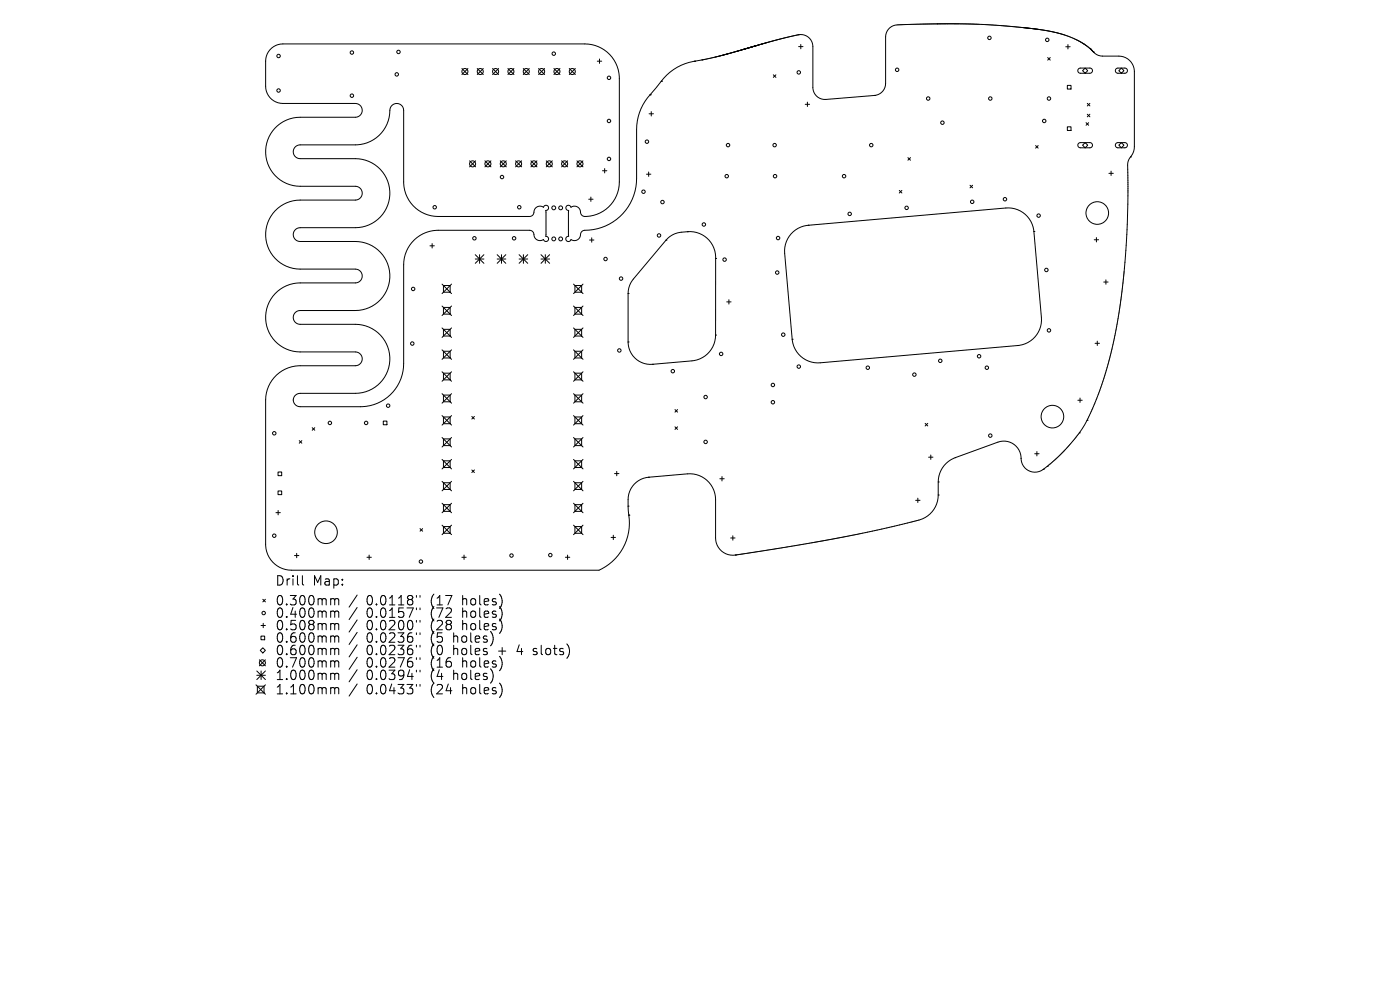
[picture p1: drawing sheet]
<svg xmlns="http://www.w3.org/2000/svg" width="297mm" height="210mm" viewBox="0 0 297 210" stroke-linecap="round" stroke-linejoin="round" font-family="sans-serif">
<defs><g id="words">
<g font-size="2.8">
<text x="58.3" y="124.5">Drill</text>
<text x="66.3" y="124.5">Map:</text>
<text x="58.3" y="128.7">0.300mm</text>
<text x="58.3" y="131.3">0.400mm</text>
<text x="77.8" y="128.7">0.0118&quot;</text>
<text x="77.8" y="131.3">0.0157&quot;</text>
<text x="91.5" y="128.7">(17</text>
<text x="91.5" y="131.3">(72</text>
<text x="98.3" y="128.7">holes)</text>
<text x="98.3" y="131.3">holes)</text>
<text x="58.3" y="134">0.508mm</text>
<text x="58.3" y="136.6">0.600mm</text>
<text x="77.8" y="134">0.0200&quot;</text>
<text x="77.8" y="136.6">0.0236&quot;</text>
<text x="91.5" y="134">(28</text>
<text x="91.5" y="136.6">(5</text>
<text x="96.4" y="136.6">holes)</text>
<text x="98.3" y="134">holes)</text>
<text x="58.3" y="139.3">0.600mm</text>
<text x="58.3" y="141.9">0.700mm</text>
<text x="77.8" y="139.3">0.0236&quot;</text>
<text x="77.8" y="141.9">0.0276&quot;</text>
<text x="91.5" y="139.3">(0</text>
<text x="91.5" y="141.9">(16</text>
<text x="96.4" y="139.3">holes</text>
<text x="98.3" y="141.9">holes)</text>
<text x="106.2" y="139.3">+</text>
<text x="110.4" y="139.3">4</text>
<text x="114" y="139.3">slots)</text>
<text x="58.3" y="144.5">1.000mm</text>
<text x="58.3" y="147.6">1.100mm</text>
<text x="77.8" y="144.5">0.0394&quot;</text>
<text x="77.8" y="147.6">0.0433&quot;</text>
<text x="91.5" y="144.5">(4</text>
<text x="91.5" y="147.6">(24</text>
<text x="96.4" y="144.5">holes)</text>
<text x="98.3" y="147.6">holes)</text>
</g>
</g></defs>
<g fill="none" stroke="#000" stroke-width=".21">
<path d="M98 14.5l1.3 1.3M99.3 14.5l-1.3 1.3M101.2 14.5l1.3 1.3M102.5 14.5l-1.3 1.3M104.5 14.5l1.3 1.3M105.8 14.5l-1.3 1.3M107.8 14.5l1.2 1.3M109 14.5l-1.2 1.3M111 14.5l1.3 1.3M112.3 14.5l-1.3 1.3M114.3 14.5l1.2 1.3M115.5 14.5l-1.2 1.3"/>
<path d="M117.5 14.5l1.3 1.3M118.8 14.5l-1.3 1.3M120.8 14.5l1.2 1.3M122 14.5l-1.2 1.3M126.7 13h.9M127.2 12.5v.9M140.3 17.2h.1M140.3 17.2l-2.4 2.9M147.3 13h.1M147.3 13a11 11 0 0 0-7 4.2M148.9 12.7h.1M148.9 12.7l-1.6 .3"/>
<path d="M152.6 11.9h.1M152.8 11.8v.1M153.1 11.8l-4.2 .9M153.2 11.7l-.1 .1M153.3 11.7l-.2 .1M153.3 11.7h.1M153.6 11.6l-.1 .1M153.7 11.6l-.4 .1M153.8 11.6h-.1M153.8 11.6h.1M154.1 11.5h-.1M154.1 11.5l-.3 .1"/>
<path d="M154.1 11.5h.1M154.3 11.5h-.1M154.3 11.4v.1M154.4 11.4h.1M154.6 11.4h-.1M154.9 11.3h.1M155.1 11.2l-1 .3M155.2 11.2h.1M155.4 11.1h.1M155.7 11.1h-.1M156 11h-.2M156.2 10.9h-.1"/>
<path d="M156.2 10.9h.1M156.3 10.9l-1.3 .4M156.5 10.8l-.2 .1M156.6 10.8h-.1M156.7 10.8h.1M156.8 10.8h.1M156.9 10.7h-.1M156.9 10.7l-.6 .2M157.1 10.7h.1M157.3 10.6h.1M157.5 10.5h.1M157.6 10.5h.1"/>
<path d="M157.7 10.5h.1M157.8 10.5h-.1M157.8 10.4v.1M157.9 10.4h.1M158 10.4h.1M158.1 10.4h-.1M158.1 10.4h.1M158.2 10.3l-.1 .1M158.3 10.3h-.1M158.3 10.3h.1M158.4 10.3h.1M158.5 10.3h-.1"/>
<path d="M158.5 10.3h.1M158.5 10.2h.1M158.6 10.2h.1M158.7 10.2h-.1M158.7 10.2h.1M158.8 10.2h-.1M158.8 10.2h.1M158.9 10.1h-.1M158.9 10.1h.1M159 10.1l-.2 .1M159 10.1h.1M159.2 10h.1"/>
<path d="M159.3 10h.1M159.4 10h.1M159.5 10h.1M159.6 9.9h.1M159.7 9.9h.1M159.8 9.9h.1M159.9 9.8h.1M160 9.8h.1M160.2 9.7v.1M160.6 9.6l-1.6 .5h.1M160.7 9.6h.1M160.8 9.6l-3.9 1.1"/>
<path d="M160.9 9.6h-.1M161 9.5h.1M161 9.5l-.1 .1M161.1 9.5h-.1M161.3 9.4l-.2 .1M161.3 9.4h.1M161.4 9.4h-.1M161.4 9.4h.1M161.5 9.4h-.1M161.6 9.4h-.1M161.6 9.4h-.2M161.7 9.3h-.1"/>
<path d="M161.8 9.3h.1M161.8 9.3l-.2 .1M161.9 9.3h-.1M161.9 9.3h.1M162 9.2h.1M162.4 9.1l-.5 .2M162.5 9.1h-.1M164.1 15.9l.5 .5M164.6 15.9l-.5 .5M169.4 7.4h.1M169.4 7.4a2.56 2.56 0 0 1 3 2.5v8.6a2.56 2.56 0 0 0 2.8 2.6l10.3-.9M169.4 7.4l-7.2 1.8"/>
<path d="M169.4 9.9h.9M169.9 9.4v1M198.8 5.1l-5.9 .1a11 11 0 0 0-3.8 .5l-.7 .5-.5 1.2v10.3a2.56 2.56 0 0 1-2.4 2.5M198.9 5.1l9.4 .1 9 .7M198.9 5.1h-.1M217.1 5.9l1 .1M217.4 5.9h.1M217.8 5.9h.1M218 6h.7M218.2 6h.1M218.5 6h.1M218.7 6l.6 .1"/>
<path d="M218.8 6l.1 .1M219.1 6.1l1.4 .2M219.4 6.1h.1M219.5 6.1h.1M219.7 6.2h.1M220 6.2h.1M220.4 6.2l3.4 .7 2.8 .8 2.6 1.2 2 1.4M220.6 6.3h.1M222.3 12.2l.5 .6M222.8 12.2l-.5 .6M226.1 9.9h.9M226.4 18.1h.8v.8h-.8z"/>
<path d="M226.6 9.5v.9M228.8 14.6l.4-.2h2.1l.4 .3 .1 .4-.5 .4h-2.2l-.4-.4zM229.7 15l.5-.6 .6 .6-.6 .5zM229.7 9.2h.1M231.2 10.3h.1M231.2 10.3l.2 .2M231.4 10.5h.1M231.5 10.5v.1M231.5 10.6h.1M231.6 10.6l.1 .1M231.7 10.7h.1M231.7 10.7l.3 .4"/>
<path d="M232 11.1l.6 .5 .9 .3h3.9a3.3 3.3 0 0 1 3.3 3.3v15.9l-.2 1-.7 1.2M232 11.1h.1M236.8 14.6l.3-.2h1.6l.4 .3 .1 .4-.5 .4h-1.6l-.5-.3zM237.3 15l.6-.6 .5 .6-.5 .5zM62.5 31.3l.5-.4 .7-.2h11.7a7.4 7.4 0 0 0 7.3-7.6 1.46 1.46 0 0 1 1.6-1.1 1.46 1.46 0 0 1 1.3 1.4v15.2a7.3 7.3 0 0 0 7.4 7.3h19.4l.6-.2 .2-.4a1.33 1.33 0 0 1 .6-1.4 1.33 1.33 0 0 1 1.5 .1 .55 .55 0 0 1 .6-.5 .55 .55 0 0 1 .5 .7 .55 .55 0 0 1-.6 .4v5.5a.55 .55 0 0 1 .6 .5 .55 .55 0 0 1-.5 .6 .55 .55 0 0 1-.6-.4 1.4 1.4 0 0 1-1.5 0 1.4 1.4 0 0 1-.6-1.4l-.4-.4-.4-.2h-19.4a7.3 7.3 0 0 0-7.4 7.4v20.9a9.2 9.2 0 0 1-9.1 9.2h-12.8a1.42 1.42 0 0 1-1.5-1.4 1.42 1.42 0 0 1 1.5-1.5h11.7a7.3 7.3 0 0 0 7.3-7.3 7.3 7.3 0 0 0-7.3-7.3h-11.7a1.46 1.46 0 0 1-1.5-1.5 1.46 1.46 0 0 1 1.5-1.4h11.7a7.3 7.3 0 0 0 7.3-7.4 7.3 7.3 0 0 0-7.3-7.3h-11.7a1.46 1.46 0 0 1-1.5-1.4 1.46 1.46 0 0 1 1.5-1.5h11.7a7.3 7.3 0 0 0 7.3-7.3 7.3 7.3 0 0 0-7.3-7.3h-11.7a1.46 1.46 0 0 1-1.3-.9 1.46 1.46 0 0 1 .1-1.5zM99.6 34.1l1.3 1.3M100.9 34.1l-1.3 1.3M102.9 34.1l1.3 1.3M104.2 34.1l-1.3 1.3M106.1 34.1l1.3 1.3M107.4 34.1l-1.3 1.3M109.4 34.1l1.3 1.3"/>
<path d="M110.7 34.1l-1.3 1.3M112.6 34.1l1.3 1.3M113.9 34.1l-1.3 1.3M115.9 34.1l1.3 1.3M117.2 34.1l-1.3 1.3M119.1 34.1l1.3 1.3M120.4 34.1l-1.3 1.3M122.4 34.1l1.3 1.3M123.7 34.1l-1.3 1.3M127.8 36.2h.9M128.3 35.8v.9M137.1 37h1"/>
<path d="M137.6 36.5v.9M137.7 24.1h.9M137.9 20.1a11 11 0 0 0-2.9 7.4v10.4a11.1 11.1 0 0 1-11.3 11l-.5 .6a1.33 1.33 0 0 1-.6 1.3 1.33 1.33 0 0 1-1.5 0 .56 .56 0 0 1-.6 .4 .56 .56 0 0 1-.5-.6 .56 .56 0 0 1 .6-.5v-5.4a.55 .55 0 0 1-.6-.5 .55 .55 0 0 1 .5-.6 .55 .55 0 0 1 .6 .4 1.4 1.4 0 0 1 1.5 0 1.4 1.4 0 0 1 .6 1.4l.4 .4a6.8 6.8 0 0 0 6.9-3.6l.7-2.1 .2-1.5v-22a7.3 7.3 0 0 0-7.3-7.3h-64.1a3.7 3.7 0 0 0-3.6 3.7v5.3a3.7 3.7 0 0 0 3.6 3.6h15.4a1.46 1.46 0 0 1 1.4 1.5 1.46 1.46 0 0 1-1.4 1.5h-11.7a7.3 7.3 0 0 0-7.3 7.3 7.3 7.3 0 0 0 7.3 7.3h11.7a1.46 1.46 0 0 1 1.4 1.5 1.46 1.46 0 0 1-1.4 1.4h-11.7a7.3 7.3 0 0 0-7.3 7.4 7.3 7.3 0 0 0 7.3 7.3h11.7a1.46 1.46 0 0 1 1.4 1.4 1.46 1.46 0 0 1-1.4 1.5h-11.7a7.3 7.3 0 0 0-7.3 7.3 7.3 7.3 0 0 0 7.3 7.4h11.7a1.46 1.46 0 0 1 1.4 1.4 1.46 1.46 0 0 1-1.4 1.5h-11.7a7.3 7.3 0 0 0-7.3 7.2v30.7a5.5 5.5 0 0 0 5.4 5.5h65.3a11 11 0 0 0 6.3-11.7M137.9 20.1h.1M138.2 23.7v.9M170.8 22.1h1M171.3 21.7v.9M185.5 20.2h.1M192.6 33.4l.6 .6M193.2 33.4l-.6 .6M205.8 39.3l.5 .5M206.3 39.3l-.5 .5"/>
<path d="M219.7 30.9l.5 .5M220.2 30.9l-.5 .5M226.4 26.9h.8v.8h-.8zM228.8 30.4l.4-.1h2.1l.4 .2 .1 .4-.5 .4h-2.2l-.4-.4zM229.7 30.8l.5-.5 .6 .5-.6 .6zM230.4 26l.6 .6M230.7 21.9l.5 .6M230.7 24.2l.5 .6M231 26l-.6 .6M231.2 21.9l-.5 .6M231.2 24.2l-.5 .6M235.2 36.8h1"/>
<path d="M235.7 36.3v.9M236.8 30.4l.3-.1h1.6l.4 .2 .1 .4-.5 .4h-1.6l-.5-.3zM237.3 30.8l.6-.5 .5 .5-.5 .6zM239.8 33.3h.1M239.8 33.3l-.3 .5a7 7 0 0 0-.2 3.4v6.1l-.5 9.9-.7 7.5-.9 6.5-1.1 5.9-1.5 5.9-1.9 5.4-2.1 4.8M91.2 52.1h.9M91.7 51.7v.9M100.8 54l1.9 1.9M100.8 54.9h1.9M101.7 54v1.9M102.7 54l-1.9 1.9M105.5 54.9h1.8"/>
<path d="M105.5 54l1.8 1.9M106.4 54v1.9M107.3 54l-1.8 1.9M110.1 54.9h1.9M110.1 54l1.9 1.9M111 54v1.9M112 54l-1.9 1.9M114.8 54.9h1.8M114.8 54l1.8 1.9M115.7 54v1.9M116.6 54l-1.8 1.9M124.9 42.3h.9"/>
<path d="M125.1 50.9h.9M125.3 41.8v.9M125.5 50.5v.9M141.3 50.9h.1M141.3 50.9l-7.1 8.6-.6 1-.4 1.8M145.9 49.1a5.5 5.5 0 0 0-4.6 1.8M145.9 49.1h.1M145.9 49.1a5.5 5.5 0 0 1 5.9 5.7M151.8 54.8h.1M151.8 54.8v16.3M171.5 47.8l41.9-3.7a5.5 5.5 0 0 1 5.9 5M171.5 47.8h.1"/>
<path d="M171.5 47.8a5.5 5.5 0 0 0-5 5.9l1.6 18.3M190.8 40.4l.5 .5M191.3 40.4l-.5 .5M219.3 49.1l1.6 18.2a5.5 5.5 0 0 1-5 6M219.3 49.1h.1M232.1 50.9h1M232.6 50.4v.9M234.1 59.8h1M234.6 59.4v.9M93.8 60.3l2 2M93.8 64.9l2 2M93.8 69.6l2 2"/>
<path d="M93.8 74.2l2 2M93.8 78.9l2 2M94.1 60.6h1.4v1.4h-1.4zM94.1 65.2h1.4v1.4h-1.4zM94.1 69.9h1.4v1.4h-1.4zM94.1 74.5h1.4v1.4h-1.4zM94.1 79.2h1.4v1.4h-1.4zM95.8 60.3l-2 2M95.8 64.9l-2 2M95.8 69.6l-2 2M95.8 74.2l-2 2M95.8 78.9l-2 2"/>
<path d="M121.7 60.3l2 2M121.7 64.9l2 2M121.7 69.6l2 2M121.7 74.2l2 2M121.7 78.9l2 2M122 60.6h1.4v1.4h-1.4zM122 65.2h1.4v1.4h-1.4zM122 69.9h1.4v1.4h-1.4zM122 74.5h1.4v1.4h-1.4zM122 79.2h1.4v1.4h-1.4zM123.7 60.3l-2 2M123.7 64.9l-2 2"/>
<path d="M123.7 69.6l-2 2M123.7 74.2l-2 2M123.7 78.9l-2 2M133.2 62.3h.1M133.2 72.5a4.8 4.8 0 0 0 5.2 4.8M133.2 72.5h.1M133.2 62.3v10.2M138.4 77.3h.1M151.8 71.1h.1M151.8 71.1a5.5 5.5 0 0 1-5 5.4l-8.4 .8M154.2 64h.9M154.6 63.6v.9"/>
<path d="M168.1 72h.1M168.1 72a5.5 5.5 0 0 0 5.9 5l41.9-3.7M215.9 73.3h.1M232.3 72.8h.9M232.8 72.4v.9M63.5 93.5l.5 .5M64 93.5l-.5 .5M66.2 90.7l.6 .6M66.8 90.7l-.6 .6M81.3 89.3h.8v.8h-.8zM93.8 83.5l2 2M93.8 88.2l2 2"/>
<path d="M93.8 92.8l2 2M93.8 97.5l2 2M94.1 83.8h1.4v1.4h-1.4zM94.1 88.5h1.4v1.4h-1.4zM94.1 93.1h1.4v1.4h-1.4zM94.1 97.8h1.4v1.4h-1.4zM95.8 83.5l-2 2M95.8 88.2l-2 2M95.8 92.8l-2 2M95.8 97.5l-2 2M100.1 88.3l.5 .6M100.1 99.7l.5 .5"/>
<path d="M100.6 88.3l-.5 .6M100.6 99.7l-.5 .5M121.7 83.5l2 2M121.7 88.2l2 2M121.7 92.8l2 2M121.7 97.5l2 2M122 83.8h1.4v1.4h-1.4zM122 88.5h1.4v1.4h-1.4zM122 93.1h1.4v1.4h-1.4zM122 97.8h1.4v1.4h-1.4zM123.7 83.5l-2 2M123.7 88.2l-2 2"/>
<path d="M123.7 92.8l-2 2M123.7 97.5l-2 2M130.8 100v.9M143.2 86.9l.5 .5M143.2 90.5l.5 .6M143.7 86.9l-.5 .5M143.7 90.5l-.5 .6M196.3 89.8l.5 .6M196.8 89.8l-.5 .6M197 97h.9M197.5 96.5v.9M202.7 97.1l9-3.3a3.7 3.7 0 0 1 4.9 3.4"/>
<path d="M202.7 97.1h.1M202.7 97.1a5.5 5.5 0 0 0-3.7 5.1M216.6 97.2a2.93 2.93 0 0 0 1.6 2.7 2.93 2.93 0 0 0 3.1-.3M216.6 97.2h.1M219.5 96.3h.9M220 95.8v.9M221.3 99.6h.1M222.2 98.9h.1M222.2 98.9l-.9 .7M228.7 84.9h.9M229 91.8h.1M229 91.8l-3.3 3.9-3.5 3.2"/>
<path d="M229.1 84.4v1M230.6 89.2h.1M230.6 89.2l-1.6 2.6M58.5 108.8h1M59 100.1h.8v.8h-.8zM59 104.2h.8v.7h-.8zM59 108.3v.9M62.5 117.8h.9M62.9 117.4v.9M77.8 118.2h1M78.3 117.7v1M89.1 112.1l.6 .6"/>
<path d="M89.7 112.1l-.6 .6M93.8 102.1l2 2M93.8 106.8l2 2M93.8 111.4l2 2M94.1 102.4h1.4v1.4h-1.4zM94.1 107.1h1.4v1.4h-1.4zM94.1 111.7h1.4v1.4h-1.4zM95.8 102.1l-2 2M95.8 106.8l-2 2M95.8 111.4l-2 2M98 118.2h.9M98.4 117.7v1"/>
<path d="M119.9 118.2h1M120.4 117.7v1M121.7 102.1l2 2M121.7 106.8l2 2M121.7 111.4l2 2M122 102.4h1.4v1.4h-1.4zM122 107.1h1.4v1.4h-1.4zM122 111.7h1.4v1.4h-1.4zM123.7 111.4l-2 2M123.7 102.1l-2 2M123.7 106.8l-2 2M129.6 114h1"/>
<path d="M130.1 113.5v1M130.4 100.5h.9M133.2 107.4h.1M133.2 107.4l.2 1.9M133.4 109.3h.1M137.6 101.2a4.8 4.8 0 0 0-4.4 4.8v1.4M137.6 101.2l8.2-.7a5.5 5.5 0 0 1 6 5.5v8.1a3.7 3.7 0 0 0 4.2 3.6M137.6 101.2h.1M152.7 101.6h.9M153.2 101.1v.9M155 114.1h.9M155.5 113.7v.9"/>
<path d="M156 117.7h.1M194.2 106.1h1M194.7 105.7v.9M199 102.2h.1M199 105h.1M199 105a5.6 5.6 0 0 1-4.9 5.5l-8 2-8 1.6-10.4 1.8-11.7 1.8M199 102.2v2.8M55 140l1.3 1.2M55.2 138l.6-.6 .5 .6-.5 .5zM55.4 134.9h.7v.8h-.7zM55.4 132.7h.9M55.8 127.1l.5 .6"/>
<path d="M55.8 132.2v.9M56.3 127.1l-.5 .6M56.3 140l-1.3 1.2M64.2 122.1v1.7l.2 .3M70.4 127l.5 .1 .1 .2M70.4 129.6h.3l.3 .3M70.4 132.3h.3l.3 .3M70.4 134.9h.3l.3 .3M70.4 137.5l.5 .1 .1 .2M71 127.3l.3-.3 .5 .1 .1 1.2M71 127.3v1M71 129.9v1.1"/>
<path d="M71 132.6v1M71 135.2v1M71 137.8v1.1M71 129.9l.3-.3 .5 .1 .1 1.3M71 132.6l.3-.3 .5 .1 .1 1.2M71 135.2l.3-.3 .5 .1 .1 1.2M71 137.8l.3-.3 .5 .1 .1 1.3M75.8 126.2l-1.7 2.6M75.8 128.9l-1.7 2.5M75.8 131.5l-1.7 2.6M75.8 134.1l-1.7 2.6M75.8 136.8l-1.7 2.6"/>
<path d="M75.8 139.4l-1.7 2.6M88.3 126.3v.4M88.3 129v.3M88.3 131.6v.4M88.3 134.2v.4M88.3 136.9v.4M88.3 139.5v.4M89.1 126.3v.4M89.1 129v.3M89.1 131.6v.4M89.1 134.2v.4M89.1 136.9v.4"/>
<path d="M89.1 139.5v.4M113.1 138.8l.2 .1M113.2 137.6v.5M54.3 145.3l2 2M54.5 142.3l1.8 1.9M54.5 143.2h1.8M54.6 145.6h1.4v1.4h-1.4zM55.4 142.3v1.9M56.3 142.3l-1.8 1.9M56.3 145.3l-2 2M70.4 140.2l.5 .1 .1 .2M70.4 142.8h.3l.3 .3"/>
<path d="M70.4 145.9l.5 .1 .1 .1M71 140.5v1M71 143.1v1.1M71 146.1v1.1M71 140.5l.3-.3 .5 .1 .1 1.2M71 143.1l.3-.3 .5 .1 .1 1.3M71 146.1l.3-.2 .5 .1 .1 1.2M75.8 142.1l-1.7 2.5M75.8 145.1l-1.7 2.6M88.3 142.2v.3M88.3 145.2v.4M89.1 142.2v.3"/>
<path d="M89.1 145.2v.4"/>
<circle cx="59.1" cy="19.2" r=".37"/>
<circle cx="59.1" cy="11.9" r=".37"/>
<circle cx="74.7" cy="11.1" r=".37"/>
<circle cx="84.2" cy="15.8" r=".37"/>
<circle cx="84.5" cy="11" r=".37"/>
<circle cx="98.6" cy="15.2" r=".64"/>
<circle cx="101.9" cy="15.2" r=".64"/>
<circle cx="105.1" cy="15.2" r=".64"/>
<circle cx="108.4" cy="15.2" r=".64"/>
<circle cx="111.6" cy="15.2" r=".64"/>
<circle cx="114.9" cy="15.2" r=".64"/>
<circle cx="117.5" cy="11.4" r=".37"/>
<circle cx="118.2" cy="15.2" r=".64"/>
<circle cx="121.4" cy="15.2" r=".64"/>
<circle cx="129.2" cy="16.5" r=".37"/>
<circle cx="169.5" cy="15.4" r=".37"/>
<circle cx="190.3" cy="14.8" r=".37"/>
<circle cx="209.9" cy="8" r=".37"/>
<circle cx="222.2" cy="8.5" r=".37"/>
<circle cx="74.7" cy="20.3" r=".37"/>
<circle cx="100.3" cy="34.8" r=".64"/>
<circle cx="103.5" cy="34.8" r=".64"/>
<circle cx="106.5" cy="37.6" r=".37"/>
<circle cx="106.8" cy="34.8" r=".64"/>
<circle cx="110" cy="34.8" r=".64"/>
<circle cx="113.3" cy="34.8" r=".64"/>
<circle cx="116.5" cy="34.8" r=".64"/>
<circle cx="119.8" cy="34.8" r=".64"/>
<circle cx="123" cy="34.8" r=".64"/>
<circle cx="129.2" cy="33.7" r=".37"/>
<circle cx="129.2" cy="25.7" r=".37"/>
<circle cx="137.2" cy="30.1" r=".37"/>
<circle cx="154.2" cy="37.4" r=".37"/>
<circle cx="154.4" cy="30.8" r=".37"/>
<circle cx="164.3" cy="30.8" r=".37"/>
<circle cx="164.4" cy="37.4" r=".37"/>
<circle cx="179.1" cy="37.4" r=".37"/>
<circle cx="184.8" cy="30.8" r=".37"/>
<circle cx="196.9" cy="20.9" r=".37"/>
<circle cx="199.9" cy="26" r=".37"/>
<circle cx="210.1" cy="20.9" r=".37"/>
<circle cx="221.5" cy="25.7" r=".37"/>
<circle cx="222.5" cy="20.9" r=".37"/>
<circle cx="92.2" cy="44" r=".37"/>
<circle cx="100.6" cy="50.6" r=".37"/>
<circle cx="109.1" cy="50.6" r=".37"/>
<circle cx="110.2" cy="44" r=".37"/>
<circle cx="117.5" cy="50.7" r=".41"/>
<circle cx="117.5" cy="44.1" r=".41"/>
<circle cx="118.9" cy="50.7" r=".41"/>
<circle cx="118.9" cy="44.1" r=".41"/>
<circle cx="128.5" cy="54.9" r=".37"/>
<circle cx="131.8" cy="59.1" r=".37"/>
<circle cx="136.5" cy="40.7" r=".37"/>
<circle cx="139.8" cy="49.9" r=".37"/>
<circle cx="140.5" cy="42.9" r=".37"/>
<circle cx="149.3" cy="47.6" r=".37"/>
<circle cx="153.7" cy="55.1" r=".37"/>
<circle cx="164.9" cy="57.8" r=".37"/>
<circle cx="165.1" cy="50.5" r=".37"/>
<circle cx="180.3" cy="45.4" r=".37"/>
<circle cx="192.3" cy="44.1" r=".37"/>
<circle cx="206.2" cy="42.8" r=".37"/>
<circle cx="213.2" cy="42.3" r=".37"/>
<circle cx="220.3" cy="45.7" r=".37"/>
<circle cx="222" cy="57.3" r=".37"/>
<circle cx="232.8" cy="45.2" r="2.4"/>
<circle cx="87.5" cy="72.9" r=".37"/>
<circle cx="87.6" cy="61.3" r=".37"/>
<circle cx="131.4" cy="74.3" r=".37"/>
<circle cx="142.7" cy="78.7" r=".37"/>
<circle cx="153" cy="75.1" r=".37"/>
<circle cx="166.2" cy="71" r=".37"/>
<circle cx="169.5" cy="77.8" r=".37"/>
<circle cx="184.1" cy="78" r=".37"/>
<circle cx="194" cy="79.5" r=".37"/>
<circle cx="199.5" cy="76.5" r=".37"/>
<circle cx="207.7" cy="75.6" r=".37"/>
<circle cx="209.4" cy="78" r=".37"/>
<circle cx="222.5" cy="70.1" r=".37"/>
<circle cx="58.2" cy="91.9" r=".37"/>
<circle cx="70" cy="89.7" r=".37"/>
<circle cx="77.7" cy="89.7" r=".37"/>
<circle cx="82.3" cy="86.1" r=".37"/>
<circle cx="149.7" cy="93.7" r=".37"/>
<circle cx="149.7" cy="84.2" r=".37"/>
<circle cx="164" cy="81.7" r=".37"/>
<circle cx="164" cy="85.3" r=".37"/>
<circle cx="210.1" cy="92.4" r=".37"/>
<circle cx="223.3" cy="88.4" r="2.4"/>
<circle cx="58.2" cy="113.6" r=".37"/>
<circle cx="69.2" cy="112.9" r="2.4"/>
<circle cx="89.3" cy="119.1" r=".37"/>
<circle cx="108.5" cy="117.8" r=".37"/>
<circle cx="116.7" cy="117.8" r=".37"/>
<circle cx="55.9" cy="130" r=".37"/>
<circle cx="55.7" cy="140.6" r=".64"/>
</g>
<use href="#words"/>
</svg>
